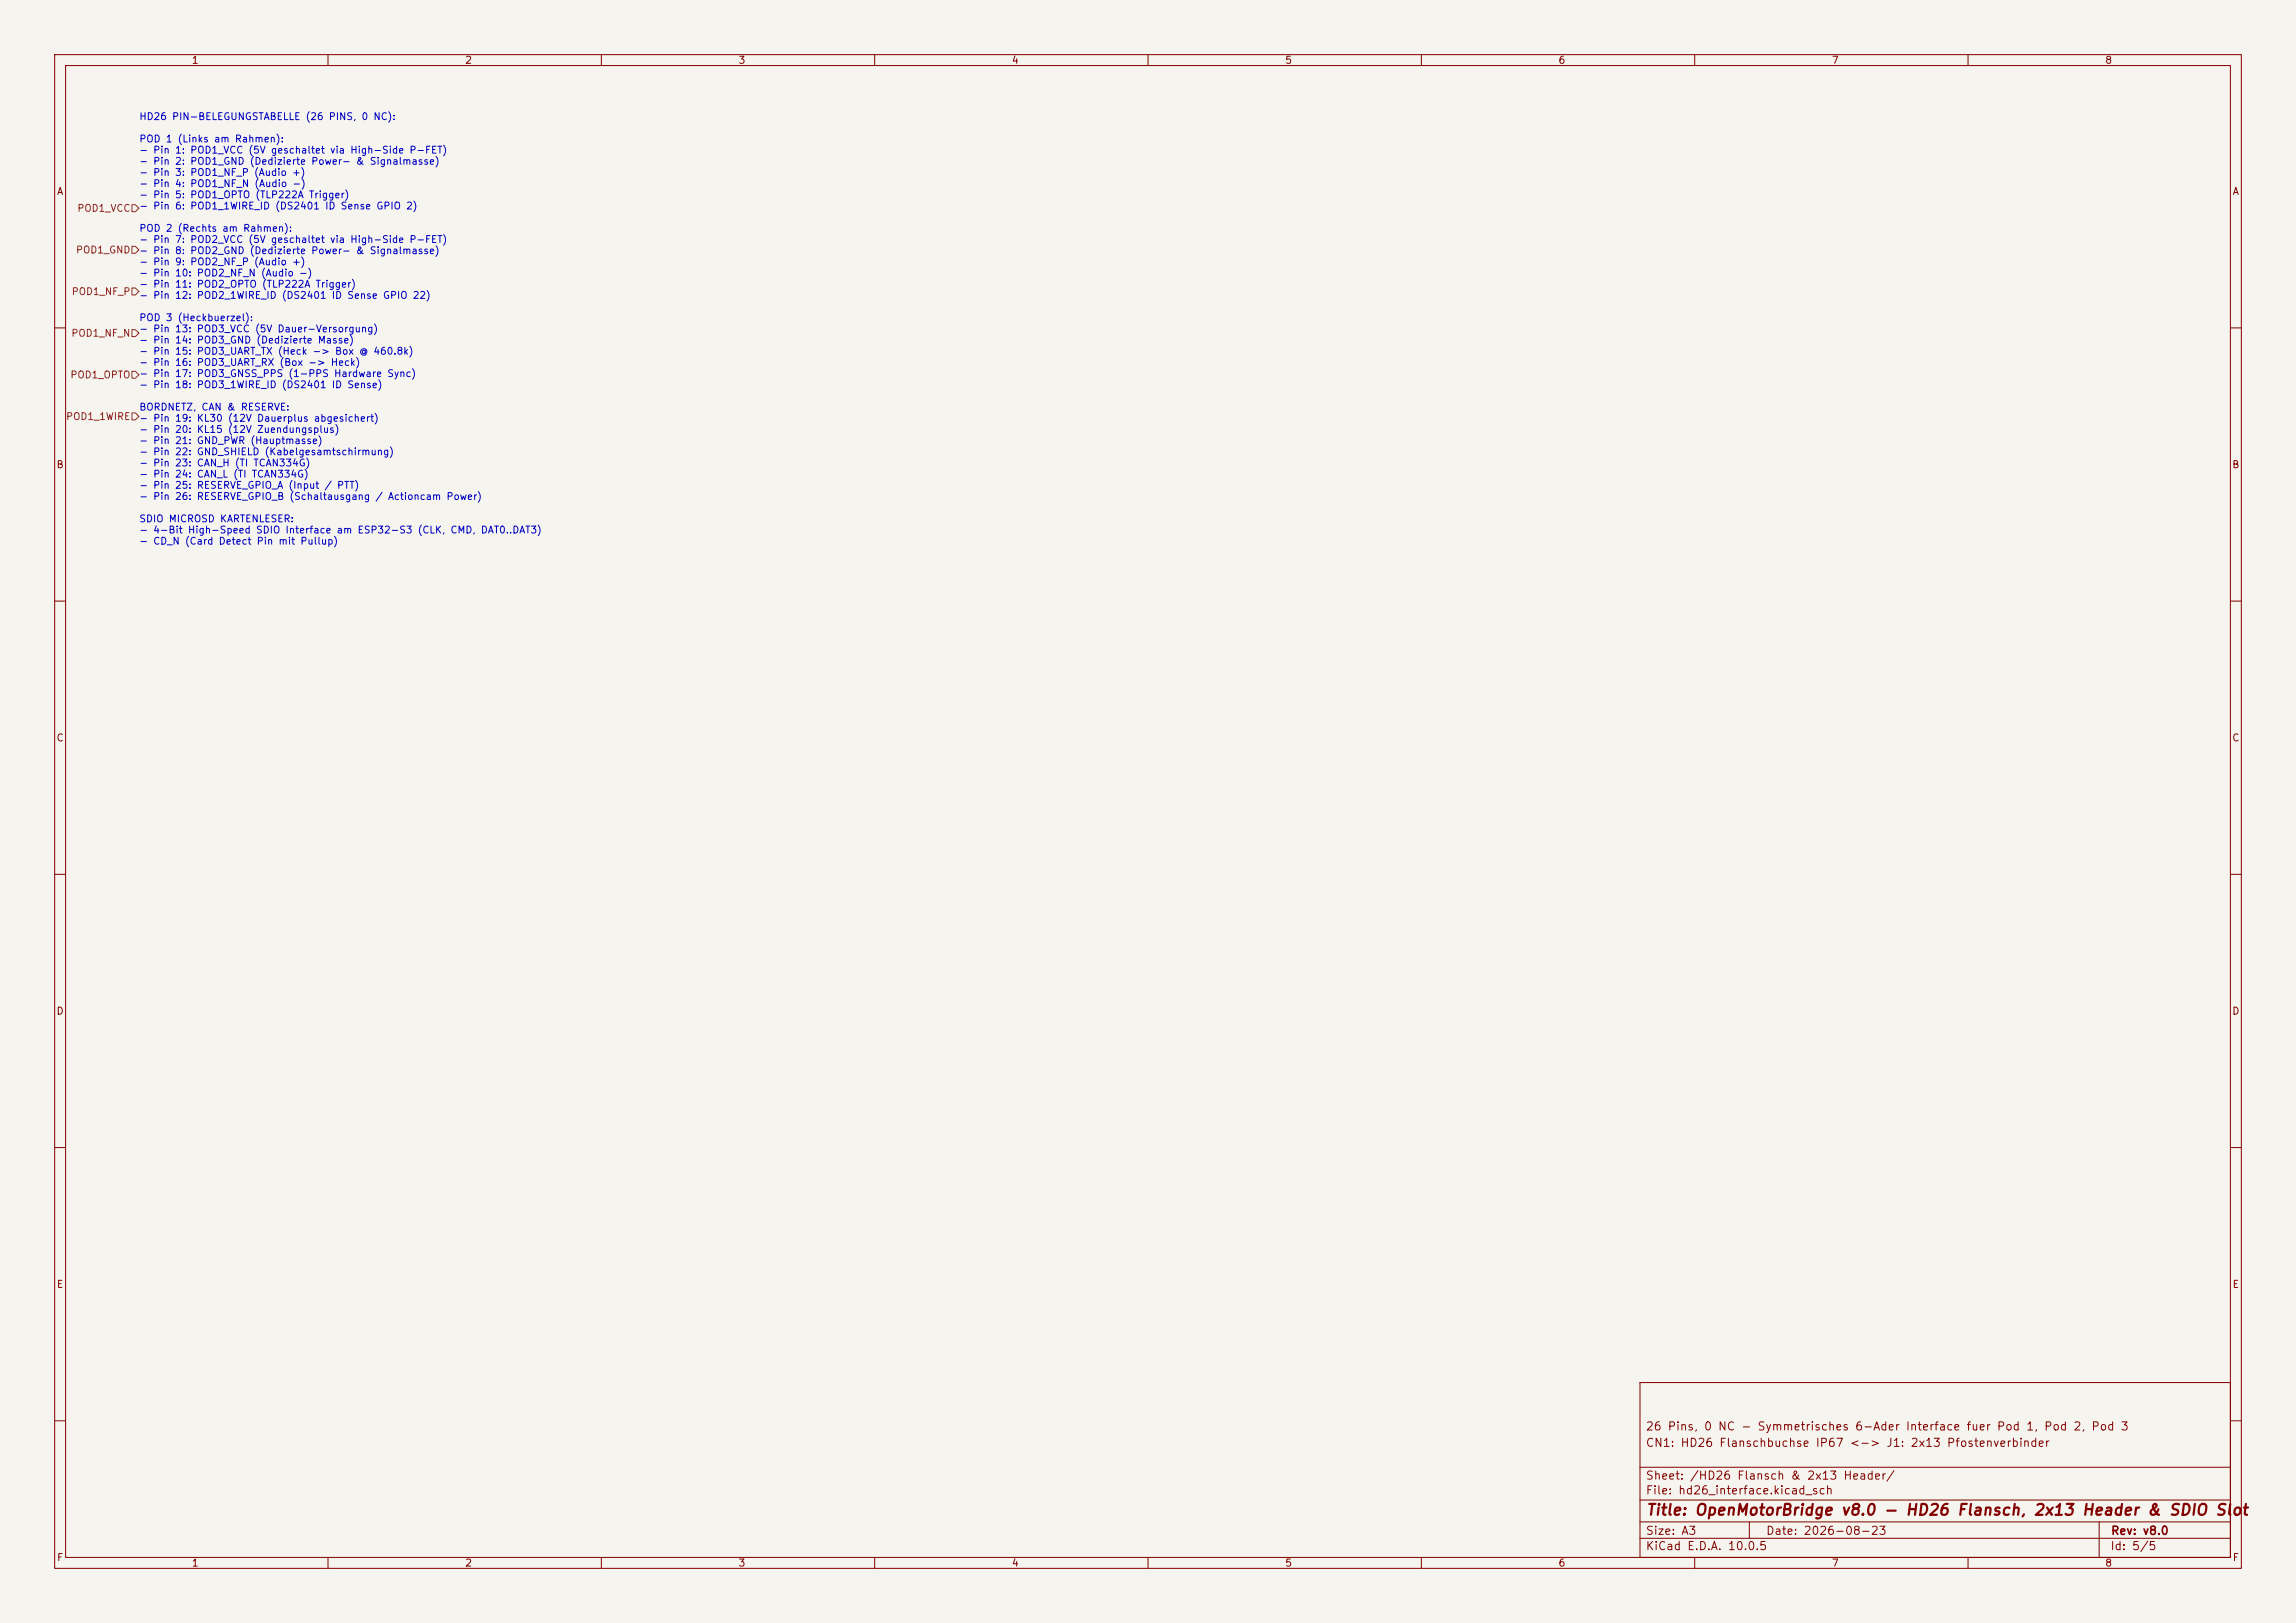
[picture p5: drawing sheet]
<svg xmlns="http://www.w3.org/2000/svg" width="420mm" height="297mm" viewBox="0 0 420 297" stroke-linecap="round" stroke-linejoin="round" font-family="sans-serif">
<defs><g id="words">
<text font-size="2" fill="#840000" x="301" y="277.8">Title: OpenMotorBridge v8.0 - HD26 Flansch, 2x13 Header &amp; SDIO Slot</text>
<g font-size="1.5" fill="#840000">
<text x="300.9" y="262.1">26 Pins, 0 NC - Symmetrisches 6-Ader Interface fuer Pod 1, Pod 2, Pod 3</text>
<text x="300.9" y="265.1">CN1: HD26 Flanschbuchse IP67 &lt;-&gt; J1: 2x13 Pfostenverbinder</text>
<text x="300.9" y="273.8">File: hd26_interface.kicad_sch</text>
<text x="300.9" y="271.1">Sheet: /HD26 Flansch &amp; 2x13 Header/</text>
<text x="300.9" y="281.2">Size: A3</text>
<text x="322.9" y="281.2">Date: 2026-08-23</text>
<text x="386" y="281.2">Rev: v8.0</text>
<text x="300.9" y="284">KiCad E.D.A. 10.0.5</text>
<text x="385.9" y="284">Id: 5/5</text>
</g>
<g font-size="1.3" fill="#840000">
<text x="35" y="12">1</text>
<text x="85" y="12">2</text>
<text x="135" y="12">3</text>
<text x="185" y="12">4</text>
<text x="235" y="12">5</text>
<text x="285" y="12">6</text>
<text x="335" y="12">7</text>
<text x="385" y="12">8</text>
<text x="10.3" y="36">A</text>
<text x="408.3" y="36">A</text>
<text x="10.2" y="86">B</text>
<text x="408.2" y="86">B</text>
<text x="10.2" y="136">C</text>
<text x="408.2" y="136">C</text>
<text x="10.2" y="186">D</text>
<text x="408.2" y="186">D</text>
<text x="10.3" y="236">E</text>
<text x="408.3" y="236">E</text>
<text x="10.3" y="286">F</text>
<text x="35" y="287">1</text>
<text x="85" y="287">2</text>
<text x="135" y="287">3</text>
<text x="185" y="287">4</text>
<text x="235" y="287">5</text>
<text x="285" y="287">6</text>
<text x="335" y="287">7</text>
<text x="385" y="287">8</text>
<text x="408.3" y="286">F</text>
</g>
<g font-size="1.3" fill="#0000c2">
<text x="25.4" y="22.3">HD26 PIN-BELEGUNGSTABELLE (26 PINS, 0 NC):</text>
<text x="25.4" y="26.4">POD 1 (Links am Rahmen):</text>
<text x="25.4" y="28.4">- Pin 1: POD1_VCC (5V geschaltet via High-Side P-FET)</text>
<text x="25.4" y="30.5">- Pin 2: POD1_GND (Dedizierte Power- &amp; Signalmasse)</text>
<text x="25.4" y="32.5">- Pin 3: POD1_NF_P (Audio +)</text>
<text x="25.4" y="34.5">- Pin 4: POD1_NF_N (Audio -)</text>
<text x="25.4" y="36.6">- Pin 5: POD1_OPTO (TLP222A Trigger)</text>
<text x="25.4" y="38.6">- Pin 6: POD1_1WIRE_ID (DS2401 ID Sense GPIO 2)</text>
<text x="25.4" y="42.7">POD 2 (Rechts am Rahmen):</text>
<text x="25.4" y="44.8">- Pin 7: POD2_VCC (5V geschaltet via High-Side P-FET)</text>
<text x="25.4" y="46.8">- Pin 8: POD2_GND (Dedizierte Power- &amp; Signalmasse)</text>
<text x="25.4" y="48.9">- Pin 9: POD2_NF_P (Audio +)</text>
<text x="25.4" y="50.9">- Pin 10: POD2_NF_N (Audio -)</text>
<text x="25.4" y="52.9">- Pin 11: POD2_OPTO (TLP222A Trigger)</text>
<text x="25.4" y="55">- Pin 12: POD2_1WIRE_ID (DS2401 ID Sense GPIO 22)</text>
<text x="25.4" y="59.1">POD 3 (Heckbuerzel):</text>
<text x="25.4" y="61.1">- Pin 13: POD3_VCC (5V Dauer-Versorgung)</text>
<text x="25.4" y="63.2">- Pin 14: POD3_GND (Dedizierte Masse)</text>
<text x="25.4" y="65.2">- Pin 15: POD3_UART_TX (Heck -&gt; Box @ 460.8k)</text>
<text x="25.4" y="67.3">- Pin 16: POD3_UART_RX (Box -&gt; Heck)</text>
<text x="25.4" y="69.3">- Pin 17: POD3_GNSS_PPS (1-PPS Hardware Sync)</text>
<text x="25.4" y="71.3">- Pin 18: POD3_1WIRE_ID (DS2401 ID Sense)</text>
<text x="25.4" y="75.4">BORDNETZ, CAN &amp; RESERVE:</text>
<text x="25.4" y="77.5">- Pin 19: KL30 (12V Dauerplus abgesichert)</text>
<text x="25.4" y="79.5">- Pin 20: KL15 (12V Zuendungsplus)</text>
<text x="25.4" y="81.6">- Pin 21: GND_PWR (Hauptmasse)</text>
<text x="25.4" y="83.6">- Pin 22: GND_SHIELD (Kabelgesamtschirmung)</text>
<text x="25.4" y="85.7">- Pin 23: CAN_H (TI TCAN334G)</text>
<text x="25.4" y="87.7">- Pin 24: CAN_L (TI TCAN334G)</text>
<text x="25.4" y="89.7">- Pin 25: RESERVE_GPIO_A (Input / PTT)</text>
<text x="25.4" y="91.8">- Pin 26: RESERVE_GPIO_B (Schaltausgang / Actioncam Power)</text>
<text x="25.4" y="95.9">SDIO MICROSD KARTENLESER:</text>
<text x="25.4" y="97.9">- 4-Bit High-Speed SDIO Interface am ESP32-S3 (CLK, CMD, DAT0..DAT3)</text>
<text x="25.4" y="100">- CD_N (Card Detect Pin mit Pullup)</text>
</g>
<g font-size="1.3" fill="#725600">
<text x="14" y="39.1">POD1_VCC</text>
<text x="13.8" y="46.7">POD1_GND</text>
<text x="13" y="54.3">POD1_NF_P</text>
<text x="12.9" y="61.9">POD1_NF_N</text>
<text x="12.8" y="69.5">POD1_OPTO</text>
<text x="12" y="77.2">POD1_1WIRE</text>
</g>
</g></defs>
<path d="M0 0h420v297h-420z" fill="#f5f4ef" stroke="#f5f4ef" stroke-width=".18"/>
<g fill="none" stroke="#840000" stroke-width=".18">
<path d="M10 10h400v277h-400zM12 12h396v273h-396zM60 10v2M110 10v2M160 10v2M210 10v2M260 10v2M310 10v2M360 10v2M10 60h2M408 60h2M10 110h2"/>
<path d="M408 110h2M10 160h2M408 160h2M10 210h2M408 210h2M300 253h108v32h-108zM10 260h2M300 278.5h108M300 274.5h108M300 268.5h108M320 278.5v3M384 278.5v6.5"/>
<path d="M408 260h2M60 285v2M110 285v2M160 285v2M210 285v2M260 285v2M300 281.5h108M310 285v2M360 285v2"/>
</g>
<path d="M24.1 37.5h.7l.6 .6-.6 .6h-.7zM24.1 45.1h.7l.6 .6-.6 .7h-.7zM24.1 52.7h.7l.6 .6-.6 .7h-.7zM24.1 60.3h.7l.6 .7-.6 .6h-.7zM24.1 67.9h.7l.6 .7-.6 .6h-.7zM24.1 75.6h.7l.6 .6-.6 .6h-.7z" fill="none" stroke="#725600" stroke-width=".18"/>
<use href="#words"/>
</svg>
